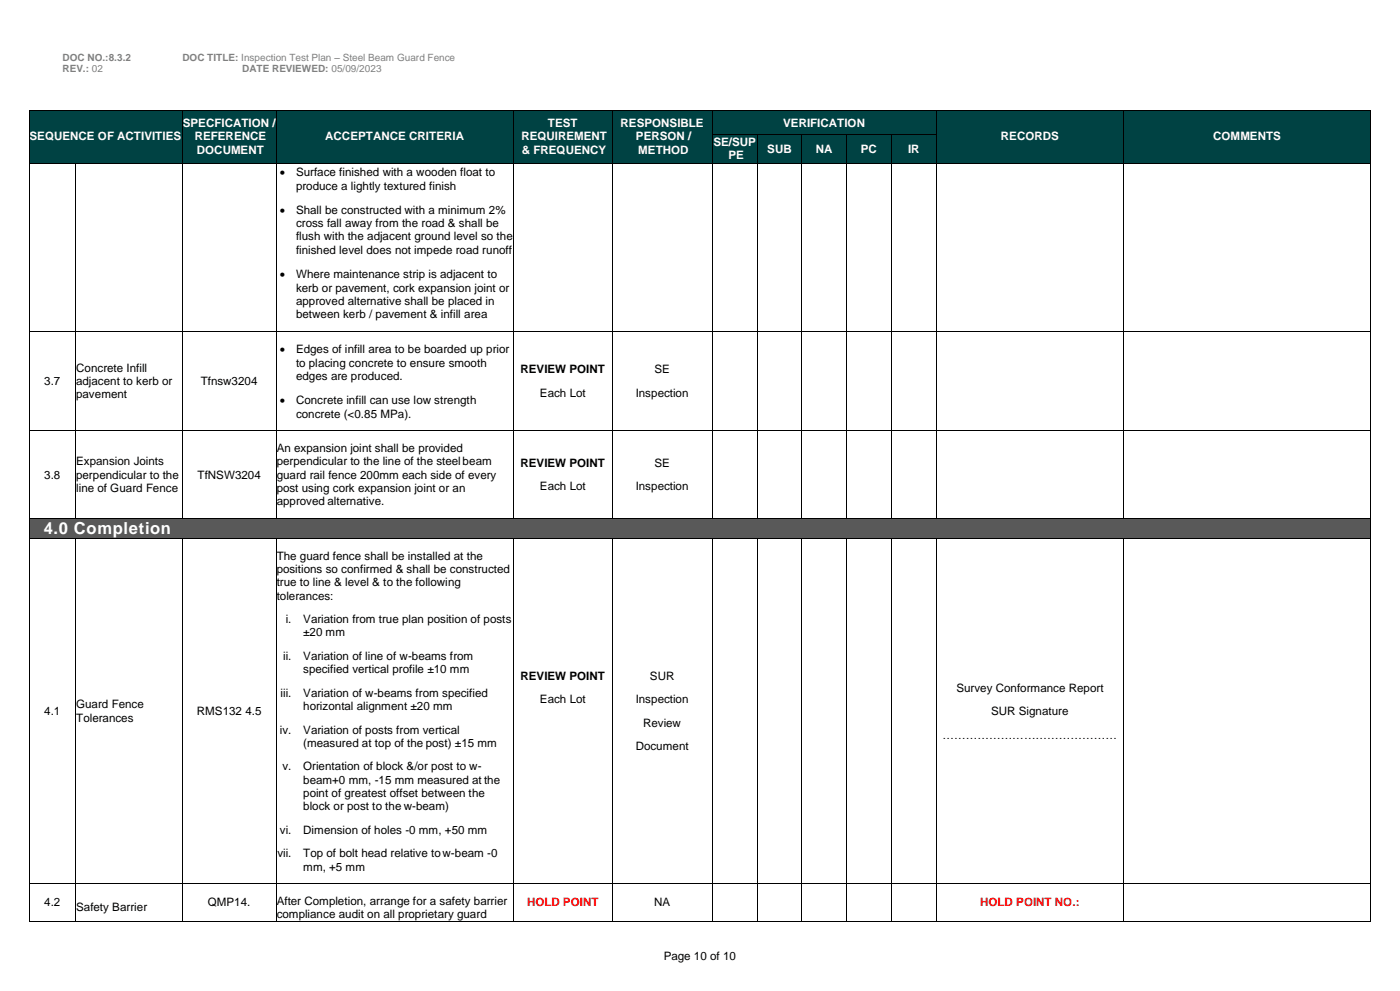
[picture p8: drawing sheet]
<svg xmlns="http://www.w3.org/2000/svg" width="297mm" height="210mm" viewBox="0 0 297 210" stroke-linecap="round" stroke-linejoin="round" font-family="sans-serif">
<defs><g id="words">
<text font-size="3.5" fill="#fff" x="9.3" y="113.3">4.0 Completion</text>
<g font-size="2.5" fill="#fff">
<text x="6.3" y="29.8">SEQUENCE OF ACTIVITIES</text>
<text x="38.8" y="26.9">SPECFICATION /</text>
<text x="41.3" y="29.8">REFERENCE</text>
<text x="69" y="29.8">ACCEPTANCE CRITERIA</text>
<text x="110.6" y="29.8">REQUIREMENT</text>
<text x="116.3" y="26.9">TEST</text>
<text x="131.7" y="26.9">RESPONSIBLE</text>
<text x="134.9" y="29.8">PERSON /</text>
<text x="166.2" y="26.8">VERIFICATION</text>
<text x="212.4" y="29.8">RECORDS</text>
<text x="257.4" y="29.8">COMMENTS</text>
<text x="41.8" y="32.6">DOCUMENT</text>
<text x="110.7" y="32.6">&amp; FREQUENCY</text>
<text x="135.4" y="32.6">METHOD</text>
<text x="151.4" y="30.9">SE/SUP</text>
<text x="154.5" y="33.7">PE</text>
<text x="162.8" y="32.3">SUB</text>
<text x="173.1" y="32.3">NA</text>
<text x="182.7" y="32.3">PC</text>
<text x="192.7" y="32.3">IR</text>
</g>
<g font-size="2.5">
<text x="59.4" y="37.3">•</text>
<text x="62.8" y="37.3">Surface finished with a wooden float to</text>
<text x="62.8" y="40.2">produce a lightly textured finish</text>
<text x="59.4" y="45.3">•</text>
<text x="62.8" y="45.3">Shall be constructed with a minimum 2%</text>
<text x="62.8" y="48.1">cross fall away from the road &amp; shall be</text>
<text x="62.8" y="51">flush with the adjacent ground level so the</text>
<text x="62.8" y="53.9">finished level does not impede road runoff</text>
<text x="59.4" y="59">•</text>
<text x="62.8" y="59">Where maintenance strip is adjacent to</text>
<text x="62.8" y="61.8">kerb or pavement, cork expansion joint or</text>
<text x="62.8" y="64.7">approved alternative shall be placed in</text>
<text x="62.8" y="67.5">between kerb / pavement &amp; infill area</text>
<text x="59.4" y="74.9">•</text>
<text x="62.8" y="74.9">Edges of infill area to be boarded up prior</text>
<text x="62.8" y="77.7">to placing concrete to ensure smooth</text>
<text x="9.4" y="81.6">3.7</text>
<text x="16.2" y="78.8">Concrete Infill</text>
<text x="16.2" y="81.6">adjacent to kerb or</text>
<text x="42.6" y="81.6">Tfnsw3204</text>
<text x="62.8" y="80.6">edges are produced.</text>
<text x="110.4" y="79.2">REVIEW POINT</text>
<text x="138.9" y="79.2">SE</text>
<text x="16.2" y="84.5">pavement</text>
<text x="59.4" y="85.7">•</text>
<text x="62.8" y="85.7">Concrete infill can use low strength</text>
<text x="62.8" y="88.5">concrete (&lt;0.85 MPa).</text>
<text x="114.6" y="84.1">Each Lot</text>
<text x="134.9" y="84.1">Inspection</text>
<text x="58.7" y="95.8">An expansion joint shall be provided</text>
<text x="9.4" y="101.5">3.8</text>
<text x="16.2" y="98.7">Expansion Joints</text>
<text x="16.2" y="101.5">perpendicular to the</text>
<text x="41.9" y="101.5">TfNSW3204</text>
<text x="58.7" y="98.7">perpendicular to the line of the steelbeam</text>
<text x="58.7" y="101.5">guard rail fence 200mm each side of every</text>
<text x="110.4" y="99">REVIEW POINT</text>
<text x="138.9" y="99">SE</text>
<text x="16.2" y="104.3">line of Guard Fence</text>
<text x="58.7" y="104.3">post using cork expansion joint or an</text>
<text x="58.7" y="107.2">approved alternative.</text>
<text x="114.6" y="103.9">Each Lot</text>
<text x="134.9" y="103.9">Inspection</text>
<text x="58.7" y="118.6">The guard fence shall be installed at the</text>
<text x="58.7" y="121.5">positions so confirmed &amp; shall be constructed</text>
<text x="58.7" y="124.3">true to line &amp; level &amp; to the following</text>
<text x="58.7" y="127.2">tolerances:</text>
<text x="60.6" y="132.1">i.</text>
<text x="64.4" y="132.1">Variation from true plan position of posts</text>
<text x="64.4" y="134.9">±20 mm</text>
<text x="60.1" y="139.9">ii.</text>
<text x="64.4" y="139.9">Variation of line of w-beams from</text>
<text x="64.4" y="142.8">specified vertical profile ±10 mm</text>
<text x="59.5" y="147.7">iii.</text>
<text x="64.4" y="147.7">Variation of w-beams from specified</text>
<text x="110.4" y="144.2">REVIEW POINT</text>
<text x="114.6" y="149.1">Each Lot</text>
<text x="134.9" y="149.1">Inspection</text>
<text x="137.9" y="144.2">SUR</text>
<text x="202.9" y="146.7">Survey Conformance Report</text>
<text x="9.4" y="151.6">4.1</text>
<text x="16.2" y="150.2">Guard Fence</text>
<text x="16.2" y="153">Tolerances</text>
<text x="41.8" y="151.6">RMS132 4.5</text>
<text x="59.4" y="155.5">iv.</text>
<text x="64.4" y="150.6">horizontal alignment ±20 mm</text>
<text x="64.4" y="155.5">Variation of posts from vertical</text>
<text x="136.5" y="154.1">Review</text>
<text x="210.3" y="151.6">SUR Signature</text>
<text x="64.4" y="158.4">(measured at top of the post) ±15 mm</text>
<text x="134.9" y="159">Document</text>
<text x="200" y="156.6">………………………………………</text>
<text x="60" y="163.3">v.</text>
<text x="64.4" y="163.3">Orientation of block &amp;/or post to w-</text>
<text x="64.4" y="166.2">beam+0 mm, -15 mm measured at the</text>
<text x="64.4" y="169">point of greatest offset between the</text>
<text x="64.4" y="171.8">block or post to the w-beam)</text>
<text x="59.4" y="176.8">vi.</text>
<text x="64.4" y="176.8">Dimension of holes -0 mm, +50 mm</text>
<text x="58.9" y="181.7">vii.</text>
<text x="64.4" y="181.7">Top of bolt head relative tow-beam -0</text>
<text x="64.4" y="184.6">mm, +5 mm</text>
<text x="58.7" y="191.8">After Completion, arrange for a safety barrier</text>
<text x="9.4" y="192.2">4.2</text>
<text x="16.2" y="193.2">Safety Barrier</text>
<text x="44.1" y="192.2">QMP14.</text>
<text x="58.7" y="194.7">compliance audit on all proprietary guard</text>
<text x="138.8" y="192.2">NA</text>
<text x="140.8" y="203.5">Page 10 of 10</text>
</g>
<g font-size="2.5" fill="#f00">
<text x="111.8" y="192.2">HOLD POINT</text>
<text x="208" y="192.2">HOLD POINT NO.:</text>
</g>
<g font-size="2.1" fill="#808080">
<text x="13.3" y="12.8">DOC NO.:8.3.2</text>
<text x="13.3" y="15.2">REV.: 02</text>
<text x="38.7" y="12.8">DOC TITLE: Inspection Test Plan – Steel Beam Guard Fence</text>
<text x="51.4" y="15.2">DATE REVIEWED: 05/09/2023</text>
</g>
</g></defs>
<g fill="#004243">
<path d="M6.3 23.4h32.2v10.9h-32.2z" fill-rule="evenodd"/>
<path d="M6.3 27.4h32.2v2.9h-32.2z" fill-rule="evenodd"/>
<path d="M38.7 23.4h19.8v10.9h-19.8z" fill-rule="evenodd"/>
<path d="M38.7 24.6h19.8v2.8h-19.8z" fill-rule="evenodd"/>
<path d="M38.7 27.4h19.8v2.9h-19.8z" fill-rule="evenodd"/>
<path d="M38.7 30.3h19.8v2.8h-19.8z" fill-rule="evenodd"/>
<path d="M58.7 23.4h50.1v10.9h-50.1z" fill-rule="evenodd"/>
<path d="M58.7 27.4h50.1v2.9h-50.1z" fill-rule="evenodd"/>
<path d="M109 23.4h20.8v10.9h-20.8z" fill-rule="evenodd"/>
<path d="M109 24.6h20.8v2.8h-20.8z" fill-rule="evenodd"/>
<path d="M109 27.4h20.8v2.9h-20.8z" fill-rule="evenodd"/>
<path d="M109 30.3h20.8v2.8h-20.8z" fill-rule="evenodd"/>
<path d="M130 23.4h21.1v10.9h-21.1z" fill-rule="evenodd"/>
<path d="M130 24.6h21.1v2.8h-21.1z" fill-rule="evenodd"/>
<path d="M130 27.4h21.1v2.9h-21.1z" fill-rule="evenodd"/>
<path d="M130 30.3h21.1v2.8h-21.1z" fill-rule="evenodd"/>
<path d="M151.2 23.4h47.4v5h-47.4z" fill-rule="evenodd"/>
<path d="M151.2 24.5h47.4v2.9h-47.4z" fill-rule="evenodd"/>
<path d="M198.8 23.4h39.5v10.9h-39.5z" fill-rule="evenodd"/>
<path d="M198.8 27.4h39.5v2.9h-39.5z" fill-rule="evenodd"/>
<path d="M238.5 23.4h52.3v10.9h-52.3z" fill-rule="evenodd"/>
<path d="M238.5 27.4h52.3v2.9h-52.3z" fill-rule="evenodd"/>
</g>
<g fill="#000">
<path d="M6.1 23.2h.2v.2h-.2z" fill-rule="evenodd"/>
<path d="M6.1 23.2h.2v.2h-.2z" fill-rule="evenodd"/>
<path d="M38.6 23.2h.1v.2h-.1z" fill-rule="evenodd"/>
<path d="M58.6 23.2h.1v.2h-.1z" fill-rule="evenodd"/>
<path d="M108.9 23.2h.1v.2h-.1z" fill-rule="evenodd"/>
<path d="M129.8 23.2h.2v.2h-.2z" fill-rule="evenodd"/>
<path d="M151.1 23.2h.1v.2h-.1z" fill-rule="evenodd"/>
<path d="M198.6 23.2h.2v.2h-.2z" fill-rule="evenodd"/>
<path d="M238.3 23.2h.2v.2h-.2z" fill-rule="evenodd"/>
<path d="M290.8 23.2h.2v.2h-.2z" fill-rule="evenodd"/>
<path d="M290.8 23.2h.2v.2h-.2z" fill-rule="evenodd"/>
</g>
<g fill="none" stroke="#000" stroke-width=".21">
<path d="M6.2 23.4v5M6.3 23.3h32.3M38.7 23.4v5M38.7 23.3h19.9M58.6 23.4v5M58.7 23.3h50.2M108.9 23.4v5M109 23.3h20.8M129.9 23.4v5M130 23.3h21.1M151.1 23.4v5M151.2 23.3h47.4"/>
<path d="M198.7 23.4v5M198.8 23.3h39.5M238.4 23.4v5M238.5 23.3h52.3M290.9 23.4v5"/>
</g>
<g fill="#004243">
<path d="M151.2 28.6h9.4v5.7h-9.4z" fill-rule="evenodd"/>
<path d="M151.2 28.6h9.4v2.8h-9.4z" fill-rule="evenodd"/>
<path d="M151.2 31.4h9.4v2.9h-9.4z" fill-rule="evenodd"/>
<path d="M160.8 28.6h9.3v5.7h-9.3z" fill-rule="evenodd"/>
<path d="M160.8 30h9.3v2.9h-9.3z" fill-rule="evenodd"/>
<path d="M170.2 28.6h9.4v5.7h-9.4z" fill-rule="evenodd"/>
<path d="M170.2 30h9.4v2.9h-9.4z" fill-rule="evenodd"/>
<path d="M179.7 28.6h9.4v5.7h-9.4z" fill-rule="evenodd"/>
<path d="M179.7 30h9.4v2.9h-9.4z" fill-rule="evenodd"/>
<path d="M189.3 28.6h9.3v5.7h-9.3z" fill-rule="evenodd"/>
<path d="M189.3 30h9.3v2.9h-9.3z" fill-rule="evenodd"/>
</g>
<g fill="#000">
<path d="M6.1 28.4h.2v.2h-.2z" fill-rule="evenodd"/>
<path d="M6.1 34.3h.2v.4h-.2z" fill-rule="evenodd"/>
<path d="M6.1 34.7h.2v.1h-.2z" fill-rule="evenodd"/>
<path d="M16 34.7h.2v.1h-.2z" fill-rule="evenodd"/>
<path d="M38.6 28.4h.1v.2h-.1z" fill-rule="evenodd"/>
<path d="M38.6 34.3h.1v.4h-.1z" fill-rule="evenodd"/>
<path d="M38.6 34.7h.1v.1h-.1z" fill-rule="evenodd"/>
<path d="M58.6 28.4h.1v.2h-.1z" fill-rule="evenodd"/>
<path d="M58.6 34.3h.1v.4h-.1z" fill-rule="evenodd"/>
<path d="M58.6 34.7h.1v.1h-.1z" fill-rule="evenodd"/>
<path d="M108.9 28.4h.1v.2h-.1z" fill-rule="evenodd"/>
<path d="M108.9 34.3h.1v.4h-.1z" fill-rule="evenodd"/>
<path d="M108.9 34.7h.1v.1h-.1z" fill-rule="evenodd"/>
<path d="M129.8 28.4h.2v.2h-.2z" fill-rule="evenodd"/>
<path d="M129.8 34.3h.2v.4h-.2z" fill-rule="evenodd"/>
<path d="M129.8 34.7h.2v.1h-.2z" fill-rule="evenodd"/>
<path d="M151.1 28.4h.1v.2h-.1z" fill-rule="evenodd"/>
<path d="M151.1 34.3h.1v.4h-.1z" fill-rule="evenodd"/>
<path d="M151.1 34.7h.1v.1h-.1z" fill-rule="evenodd"/>
<path d="M160.6 28.4h.2v.2h-.2z" fill-rule="evenodd"/>
<path d="M160.6 34.3h.2v.4h-.2z" fill-rule="evenodd"/>
<path d="M160.6 34.7h.2v.1h-.2z" fill-rule="evenodd"/>
<path d="M170.1 28.4h.1v.2h-.1z" fill-rule="evenodd"/>
<path d="M170.1 34.3h.1v.4h-.1z" fill-rule="evenodd"/>
<path d="M170.1 34.7h.1v.1h-.1z" fill-rule="evenodd"/>
<path d="M179.6 28.4h.1v.2h-.1z" fill-rule="evenodd"/>
<path d="M179.6 34.3h.1v.4h-.1z" fill-rule="evenodd"/>
<path d="M179.6 34.7h.1v.1h-.1z" fill-rule="evenodd"/>
<path d="M189.1 28.4h.2v.2h-.2z" fill-rule="evenodd"/>
<path d="M189.1 34.3h.2v.4h-.2z" fill-rule="evenodd"/>
<path d="M189.1 34.7h.2v.1h-.2z" fill-rule="evenodd"/>
<path d="M198.6 28.4h.2v.2h-.2z" fill-rule="evenodd"/>
<path d="M198.6 34.3h.2v.4h-.2z" fill-rule="evenodd"/>
<path d="M198.6 34.7h.2v.1h-.2z" fill-rule="evenodd"/>
<path d="M238.3 28.4h.2v.2h-.2z" fill-rule="evenodd"/>
<path d="M238.3 34.3h.2v.4h-.2z" fill-rule="evenodd"/>
<path d="M238.3 34.7h.2v.1h-.2z" fill-rule="evenodd"/>
<path d="M290.8 28.4h.2v.2h-.2z" fill-rule="evenodd"/>
<path d="M290.8 34.3h.2v.4h-.2z" fill-rule="evenodd"/>
<path d="M290.8 34.7h.2v.1h-.2z" fill-rule="evenodd"/>
<path d="M6.1 70.1h.2v.2h-.2z" fill-rule="evenodd"/>
<path d="M16 70.1h.2v.2h-.2z" fill-rule="evenodd"/>
<path d="M38.6 70.1h.1v.2h-.1z" fill-rule="evenodd"/>
<path d="M58.6 70.1h.1v.2h-.1z" fill-rule="evenodd"/>
<path d="M108.9 70.1h.1v.2h-.1z" fill-rule="evenodd"/>
<path d="M129.8 70.1h.2v.2h-.2z" fill-rule="evenodd"/>
<path d="M151.1 70.1h.1v.2h-.1z" fill-rule="evenodd"/>
<path d="M160.6 70.1h.2v.2h-.2z" fill-rule="evenodd"/>
<path d="M170.1 70.1h.1v.2h-.1z" fill-rule="evenodd"/>
<path d="M179.6 70.1h.1v.2h-.1z" fill-rule="evenodd"/>
<path d="M189.1 70.1h.2v.2h-.2z" fill-rule="evenodd"/>
<path d="M198.6 70.1h.2v.2h-.2z" fill-rule="evenodd"/>
<path d="M238.3 70.1h.2v.2h-.2z" fill-rule="evenodd"/>
<path d="M290.8 70.1h.2v.2h-.2z" fill-rule="evenodd"/>
<path d="M6.1 91.2h.2v.1h-.2z" fill-rule="evenodd"/>
<path d="M16 91.2h.2v.1h-.2z" fill-rule="evenodd"/>
<path d="M38.6 91.2h.1v.1h-.1z" fill-rule="evenodd"/>
<path d="M58.6 91.2h.1v.1h-.1z" fill-rule="evenodd"/>
<path d="M108.9 91.2h.1v.1h-.1z" fill-rule="evenodd"/>
<path d="M129.8 91.2h.2v.1h-.2z" fill-rule="evenodd"/>
<path d="M151.1 91.2h.1v.1h-.1z" fill-rule="evenodd"/>
<path d="M160.6 91.2h.2v.1h-.2z" fill-rule="evenodd"/>
<path d="M170.1 91.2h.1v.1h-.1z" fill-rule="evenodd"/>
<path d="M179.6 91.2h.1v.1h-.1z" fill-rule="evenodd"/>
<path d="M189.1 91.2h.2v.1h-.2z" fill-rule="evenodd"/>
<path d="M198.6 91.2h.2v.1h-.2z" fill-rule="evenodd"/>
<path d="M238.3 91.2h.2v.1h-.2z" fill-rule="evenodd"/>
<path d="M290.8 91.2h.2v.1h-.2z" fill-rule="evenodd"/>
</g>
<g fill="none" stroke="#000" stroke-width=".21">
<path d="M6.2 28.6v5.7M6.2 34.8v35.3M6.3 34.8h9.7M16.1 34.8v35.3M16.2 34.8h22.4M38.7 28.6v5.7M38.7 34.8v35.3M38.7 34.8h19.9M58.6 28.6v5.7M58.6 34.8v35.3M58.7 34.8h50.2M108.9 28.6v5.7"/>
<path d="M108.9 34.8v35.3M109 34.8h20.8M129.9 28.6v5.7M129.9 34.8v35.3M130 34.8h21.1M151.1 28.6v5.7M151.1 34.8v35.3M151.2 28.5h9.4M151.2 34.8h9.4M160.7 28.6v5.7M160.7 34.8v35.3M160.8 28.5h9.3"/>
<path d="M160.8 34.8h9.3M170.2 28.6v5.7M170.2 34.8v35.3M170.2 28.5h9.4M170.2 34.8h9.4M179.6 28.6v5.7M179.6 34.8v35.3M179.7 28.5h9.4M179.7 34.8h9.4M189.2 28.6v5.7M189.2 34.8v35.3M189.3 28.5h9.3"/>
<path d="M189.3 34.8h9.3M198.7 28.6v5.7M198.7 34.8v35.3M198.8 34.8h39.5M238.4 28.6v5.7M238.4 34.8v35.3M238.5 34.8h52.3M290.9 28.6v5.7M290.9 34.8v35.3M6.2 70.3v20.9M6.3 70.2h9.7M16.1 70.3v20.9"/>
<path d="M16.2 70.2h22.4M38.7 70.3v20.9M38.7 70.2h19.9M58.6 70.3v20.9M58.7 70.2h50.2M108.9 70.3v20.9M109 70.2h20.8M129.9 70.3v20.9M130 70.2h21.1M151.1 70.3v20.9M151.2 70.2h9.4M160.7 70.3v20.9"/>
<path d="M160.8 70.2h9.3M170.2 70.3v20.9M170.2 70.2h9.4M179.6 70.3v20.9M179.7 70.2h9.4M189.2 70.3v20.9M189.3 70.2h9.3M198.7 70.3v20.9M198.8 70.2h39.5M238.4 70.3v20.9M238.5 70.2h52.3M290.9 70.3v20.9"/>
<path d="M6.2 91.3v18.5M6.3 91.2h9.7M16.1 91.3v18.5M16.2 91.2h22.4M38.7 91.3v18.5M38.7 91.2h19.9M58.6 91.3v18.5M58.7 91.2h50.2M108.9 91.3v18.5M109 91.2h20.8M129.9 91.3v18.5M130 91.2h21.1"/>
<path d="M151.1 91.3v18.5M151.2 91.2h9.4M160.7 91.3v18.5M160.8 91.2h9.3M170.2 91.3v18.5M170.2 91.2h9.4M179.6 91.3v18.5M179.7 91.2h9.4M189.2 91.3v18.5M189.3 91.2h9.3M198.7 91.3v18.5M198.8 91.2h39.5"/>
<path d="M238.4 91.3v18.5M238.5 91.2h52.3M290.9 91.3v18.5"/>
</g>
<path d="M6.3 34.5h32.2M38.7 34.5h19.8M58.7 34.5h50.1M109 34.5h20.8M130 34.5h21.1M151.2 34.5h9.4M160.8 34.5h9.3M170.2 34.5h9.4M179.7 34.5h9.4M189.3 34.5h9.3M198.8 34.5h39.5M238.5 34.5h52.3" fill="none" stroke="#004243" stroke-width=".38"/>
<g fill="#595959">
<path d="M6.3 110h284.5v4h-284.5z" fill-rule="evenodd"/>
<path d="M6.3 110h284.5v4h-284.5z" fill-rule="evenodd"/>
</g>
<g fill="#000">
<path d="M6.1 109.8h.2v.2h-.2z" fill-rule="evenodd"/>
<path d="M6.1 114h.2v.2h-.2z" fill-rule="evenodd"/>
<path d="M16 109.8h.2v.2h-.2z" fill-rule="evenodd"/>
<path d="M16 114h.2v.2h-.2z" fill-rule="evenodd"/>
<path d="M38.6 109.8h.1v.2h-.1z" fill-rule="evenodd"/>
<path d="M38.6 114h.1v.2h-.1z" fill-rule="evenodd"/>
<path d="M58.6 109.8h.1v.2h-.1z" fill-rule="evenodd"/>
<path d="M58.6 114h.1v.2h-.1z" fill-rule="evenodd"/>
<path d="M108.9 109.8h.1v.2h-.1z" fill-rule="evenodd"/>
<path d="M108.9 114h.1v.2h-.1z" fill-rule="evenodd"/>
<path d="M129.8 109.8h.2v.2h-.2z" fill-rule="evenodd"/>
<path d="M129.8 114h.2v.2h-.2z" fill-rule="evenodd"/>
<path d="M151.1 109.8h.1v.2h-.1z" fill-rule="evenodd"/>
<path d="M151.1 114h.1v.2h-.1z" fill-rule="evenodd"/>
<path d="M160.6 109.8h.2v.2h-.2z" fill-rule="evenodd"/>
<path d="M160.6 114h.2v.2h-.2z" fill-rule="evenodd"/>
<path d="M170.1 109.8h.1v.2h-.1z" fill-rule="evenodd"/>
<path d="M170.1 114h.1v.2h-.1z" fill-rule="evenodd"/>
<path d="M179.6 109.8h.1v.2h-.1z" fill-rule="evenodd"/>
<path d="M179.6 114h.1v.2h-.1z" fill-rule="evenodd"/>
<path d="M189.1 109.8h.2v.2h-.2z" fill-rule="evenodd"/>
<path d="M189.1 114h.2v.2h-.2z" fill-rule="evenodd"/>
<path d="M198.6 109.8h.2v.2h-.2z" fill-rule="evenodd"/>
<path d="M198.6 114h.2v.2h-.2z" fill-rule="evenodd"/>
<path d="M238.3 109.8h.2v.2h-.2z" fill-rule="evenodd"/>
<path d="M238.3 114h.2v.2h-.2z" fill-rule="evenodd"/>
<path d="M290.8 109.8h.2v.2h-.2z" fill-rule="evenodd"/>
<path d="M290.8 114h.2v.2h-.2z" fill-rule="evenodd"/>
<path d="M6.1 187.2h.2v.2h-.2z" fill-rule="evenodd"/>
<path d="M6.1 195.2h.2v.2h-.2z" fill-rule="evenodd"/>
<path d="M6.1 195.2h.2v.2h-.2z" fill-rule="evenodd"/>
<path d="M16 187.2h.2v.2h-.2z" fill-rule="evenodd"/>
<path d="M16 195.2h.2v.2h-.2z" fill-rule="evenodd"/>
<path d="M38.6 187.2h.1v.2h-.1z" fill-rule="evenodd"/>
<path d="M38.6 195.2h.1v.2h-.1z" fill-rule="evenodd"/>
<path d="M58.6 187.2h.1v.2h-.1z" fill-rule="evenodd"/>
<path d="M58.6 195.2h.1v.2h-.1z" fill-rule="evenodd"/>
<path d="M108.9 187.2h.1v.2h-.1z" fill-rule="evenodd"/>
<path d="M108.9 195.2h.1v.2h-.1z" fill-rule="evenodd"/>
<path d="M129.8 187.2h.2v.2h-.2z" fill-rule="evenodd"/>
<path d="M129.8 195.2h.2v.2h-.2z" fill-rule="evenodd"/>
<path d="M151.1 187.2h.1v.2h-.1z" fill-rule="evenodd"/>
<path d="M151.1 195.2h.1v.2h-.1z" fill-rule="evenodd"/>
<path d="M160.6 187.2h.2v.2h-.2z" fill-rule="evenodd"/>
<path d="M160.6 195.2h.2v.2h-.2z" fill-rule="evenodd"/>
<path d="M170.1 187.2h.1v.2h-.1z" fill-rule="evenodd"/>
<path d="M170.1 195.2h.1v.2h-.1z" fill-rule="evenodd"/>
<path d="M179.6 187.2h.1v.2h-.1z" fill-rule="evenodd"/>
<path d="M179.6 195.2h.1v.2h-.1z" fill-rule="evenodd"/>
<path d="M189.1 187.2h.2v.2h-.2z" fill-rule="evenodd"/>
<path d="M189.1 195.2h.2v.2h-.2z" fill-rule="evenodd"/>
<path d="M198.6 187.2h.2v.2h-.2z" fill-rule="evenodd"/>
<path d="M198.6 195.2h.2v.2h-.2z" fill-rule="evenodd"/>
<path d="M238.3 187.2h.2v.2h-.2z" fill-rule="evenodd"/>
<path d="M238.3 195.2h.2v.2h-.2z" fill-rule="evenodd"/>
<path d="M290.8 187.2h.2v.2h-.2z" fill-rule="evenodd"/>
<path d="M290.8 195.2h.2v.2h-.2z" fill-rule="evenodd"/>
<path d="M290.8 195.2h.2v.2h-.2z" fill-rule="evenodd"/>
</g>
<g fill="none" stroke="#000" stroke-width=".21">
<path d="M6.2 110v4M6.2 114.2v73M6.3 109.9h9.7M6.3 114.1h9.7M16.1 114.2v73M16.2 109.9h22.4M16.2 114.1h22.4M38.7 114.2v73M38.7 109.9h19.9M38.7 114.1h19.9M58.6 114.2v73M58.7 109.9h50.2"/>
<path d="M58.7 114.1h50.2M108.9 114.2v73M109 109.9h20.8M109 114.1h20.8M129.9 114.2v73M130 109.9h21.1M130 114.1h21.1M151.1 114.2v73M151.2 109.9h9.4M151.2 114.1h9.4M160.7 114.2v73M160.8 109.9h9.3"/>
<path d="M160.8 114.1h9.3M170.2 114.2v73M170.2 109.9h9.4M170.2 114.1h9.4M179.6 114.2v73M179.7 109.9h9.4M179.7 114.1h9.4M189.2 114.2v73M189.3 109.9h9.3M189.3 114.1h9.3M198.7 114.2v73M198.8 109.9h39.5"/>
<path d="M198.8 114.1h39.5M238.4 114.2v73M238.5 109.9h52.3M238.5 114.1h52.3M290.9 110v4M290.9 114.2v73M6.2 187.4v7.8M6.3 187.3h9.7M6.3 195.3h9.7M16.1 187.4v7.8M16.2 187.3h22.4M16.2 195.3h22.4"/>
<path d="M38.7 187.4v7.8M38.7 187.3h19.9M38.7 195.3h19.9M58.6 187.4v7.8M58.7 187.3h50.2M58.7 195.3h50.2M108.9 187.4v7.8M109 187.3h20.8M109 195.3h20.8M129.9 187.4v7.8M130 187.3h21.1M130 195.3h21.1"/>
<path d="M151.1 187.4v7.8M151.2 187.3h9.4M151.2 195.3h9.4M160.7 187.4v7.8M160.8 187.3h9.3M160.8 195.3h9.3M170.2 187.4v7.8M170.2 187.3h9.4M170.2 195.3h9.4M179.6 187.4v7.8M179.7 187.3h9.4M179.7 195.3h9.4"/>
<path d="M189.2 187.4v7.8M189.3 187.3h9.3M189.3 195.3h9.3M198.7 187.4v7.8M198.8 187.3h39.5M198.8 195.3h39.5M238.4 187.4v7.8M238.5 187.3h52.3M238.5 195.3h52.3M290.9 187.4v7.8"/>
</g>
<use href="#words"/>
</svg>
